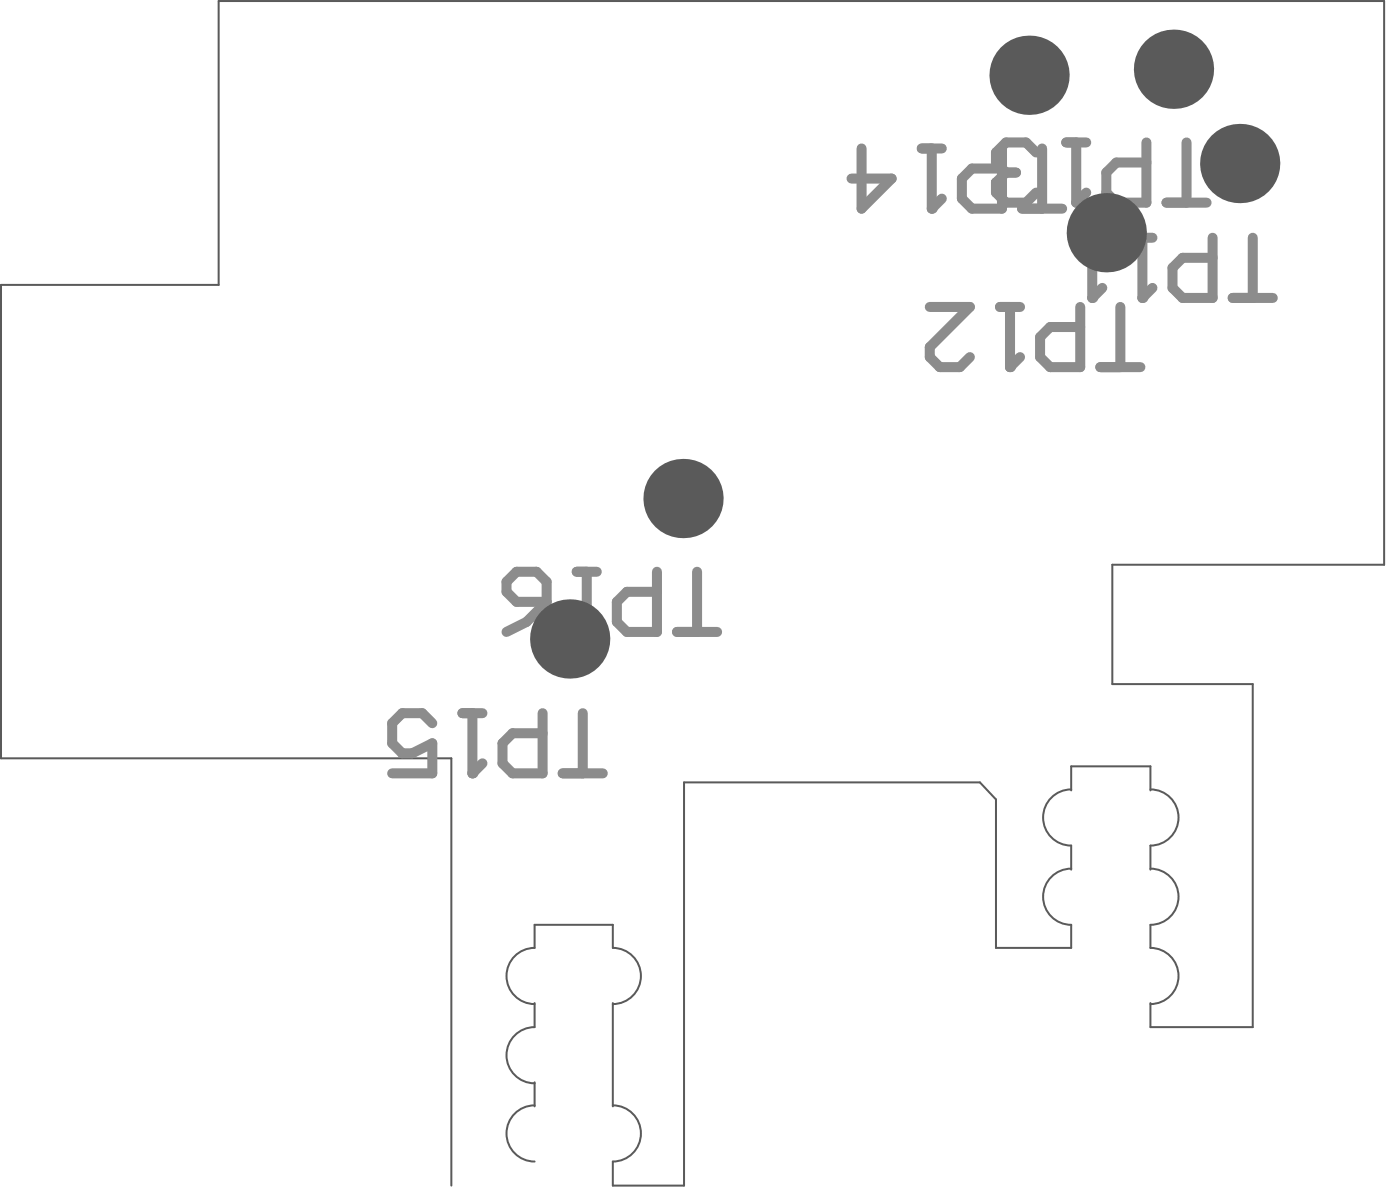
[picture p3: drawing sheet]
<svg xmlns="http://www.w3.org/2000/svg" width="98mm" height="84mm" viewBox="0 0 98 84" stroke-linecap="round" stroke-linejoin="round" font-family="sans-serif">
<path d="M75.3 55.5a1.97 1.97 0 0 0-2 1.9 1.97 1.97 0 0 0 2 2v1.7M75.3 55.5v-1.7h5.6v1.7M80.9 55.5a1.97 1.97 0 0 1 2 1.9 1.97 1.97 0 0 1-2 2v1.7M37.6 70.5a1.97 1.97 0 0 1-2-1.9 1.97 1.97 0 0 1 2-2v-1.6h5.5v1.6a1.97 1.97 0 0 1 2 2 1.97 1.97 0 0 1-2 1.9M37.6 77.7a1.97 1.97 0 0 0-2 1.9 1.97 1.97 0 0 0 2 2M37.6 70.5v1.7a1.97 1.97 0 0 0-2 1.9 1.97 1.97 0 0 0 2 2M37.6 76v1.7M43.1 70.5v7.2M75.3 61a1.97 1.97 0 0 0-2 2 1.97 1.97 0 0 0 2 2v1.6h-5.3v-10.4l-1.1-1.2h-20.8v28.3h-5v-1.7a1.97 1.97 0 0 0 2-2 1.97 1.97 0 0 0-2-1.9M80.9 61a1.97 1.97 0 0 1 2 2 1.97 1.97 0 0 1-2 2v1.6a1.97 1.97 0 0 1 2 2 1.97 1.97 0 0 1-2 1.9M80.9 70.5v1.7h7.2v-24.1h-9.9v-8.4h19.1v-39.6h-81.9v19.9h-15.3v33.3h31.6v30" fill="none" stroke="#5a5a5a" stroke-width=".14"/>
<path d="M75 10h1.4M75.7 10v4.2M80.6 10v4.2h-2.1l-.7-.7v-1.4l.7-.7h2.1M82 14.2h2.8M83.4 10v4.2" fill="none" stroke="#8c8c8c" stroke-width=".71"/>
<circle cx="75.7" cy="14.2" r=".35" fill="#8c8c8c"/>
<path d="M70 12.8v.7l.7 .7h1.4l.7-.7M76.4 13.5l-.7 .7" fill="none" stroke="#8c8c8c" stroke-width=".71"/>
<circle cx="70" cy="12.8" r=".35" fill="#8c8c8c"/>
<path d="M70.7 12.1l-.7 .7M70.7 12.1h.7M72.8 10.7l-.7-.7h-1.4l-.7 .7v.7l.7 .7M70.3 21.6h1.4M71 21.6v4.2M75.9 21.6v4.2h-2.1l-.7-.7v-1.4l.7-.7h2.1M77.4 25.8h2.8M78.8 21.6v4.2" fill="none" stroke="#8c8c8c" stroke-width=".71"/>
<circle cx="71" cy="25.8" r=".35" fill="#8c8c8c"/>
<path d="M64.8 10.4h1.4M65.5 10.4v4.3M70.4 10.4v4.3h-2.1l-.7-.7v-1.5l.7-.7h2.1M71.9 14.7h2.8M73.3 10.4v4.3M65.4 21.6h2.8l-2.8 2.8v.7l.7 .7h1.4l.7-.7M71.7 25.1l-.7 .7" fill="none" stroke="#8c8c8c" stroke-width=".71"/>
<circle cx="65.5" cy="14.7" r=".35" fill="#8c8c8c"/>
<path d="M60.6 10.4v4.3l2.1-2.2h-2.8M66.2 14l-.7 .7M40.5 40.2h1.5M41.3 40.2v4.2M46.2 40.2v4.2h-2.1l-.7-.7v-1.4l.7-.7h2.1M47.6 44.4h2.8M49 40.2v4.2" fill="none" stroke="#8c8c8c" stroke-width=".71"/>
<circle cx="41.3" cy="44.4" r=".35" fill="#8c8c8c"/>
<path d="M32.5 50.1h1.4M33.2 50.1v4.2M35.6 40.9l.7-.7h1.4l.7 .7v1.4h-2.1l-.7-.7zM38.1 50.1v4.2h-2.1l-.7-.7v-1.4l.7-.7h2.1M38.4 42.3l-1.4 1.4-1.4 .7M39.6 54.3h2.8M41 50.1v4.2M42 43.7l-.7 .7" fill="none" stroke="#8c8c8c" stroke-width=".71"/>
<circle cx="33.2" cy="54.3" r=".35" fill="#8c8c8c"/>
<path d="M79.6 16.7h1.4M80.3 16.7v4.2M85.3 16.7v4.2h-2.2l-.7-.7v-1.4l.7-.7h2.2M88.1 16.7v4.2M86.7 20.9h2.8M30.4 50.8l-.7-.7h-1.4l-.7 .7v1.4l.7 .7h.7l1.4-.7v2.1h-2.8M33.9 53.6l-.7 .7" fill="none" stroke="#8c8c8c" stroke-width=".71"/>
<circle cx="80.3" cy="20.9" r=".35" fill="#8c8c8c"/>
<path d="M76.1 16.7h1.4M76.8 16.7v4.2M81 20.2l-.7 .7" fill="none" stroke="#8c8c8c" stroke-width=".71"/>
<circle cx="76.8" cy="20.9" r=".35" fill="#8c8c8c"/>
<path d="M77.5 20.2l-.7 .7" fill="none" stroke="#8c8c8c" stroke-width=".71"/>
<g fill="#5a5a5a">
<circle cx="82.5" cy="4.9" r="2.79"/>
<circle cx="72.3" cy="5.3" r="2.79"/>
<circle cx="48" cy="35" r="2.79"/>
<circle cx="77.8" cy="16.4" r="2.79"/>
<circle cx="87.2" cy="11.5" r="2.79"/>
<circle cx="40.1" cy="44.9" r="2.79"/>
</g>
</svg>
